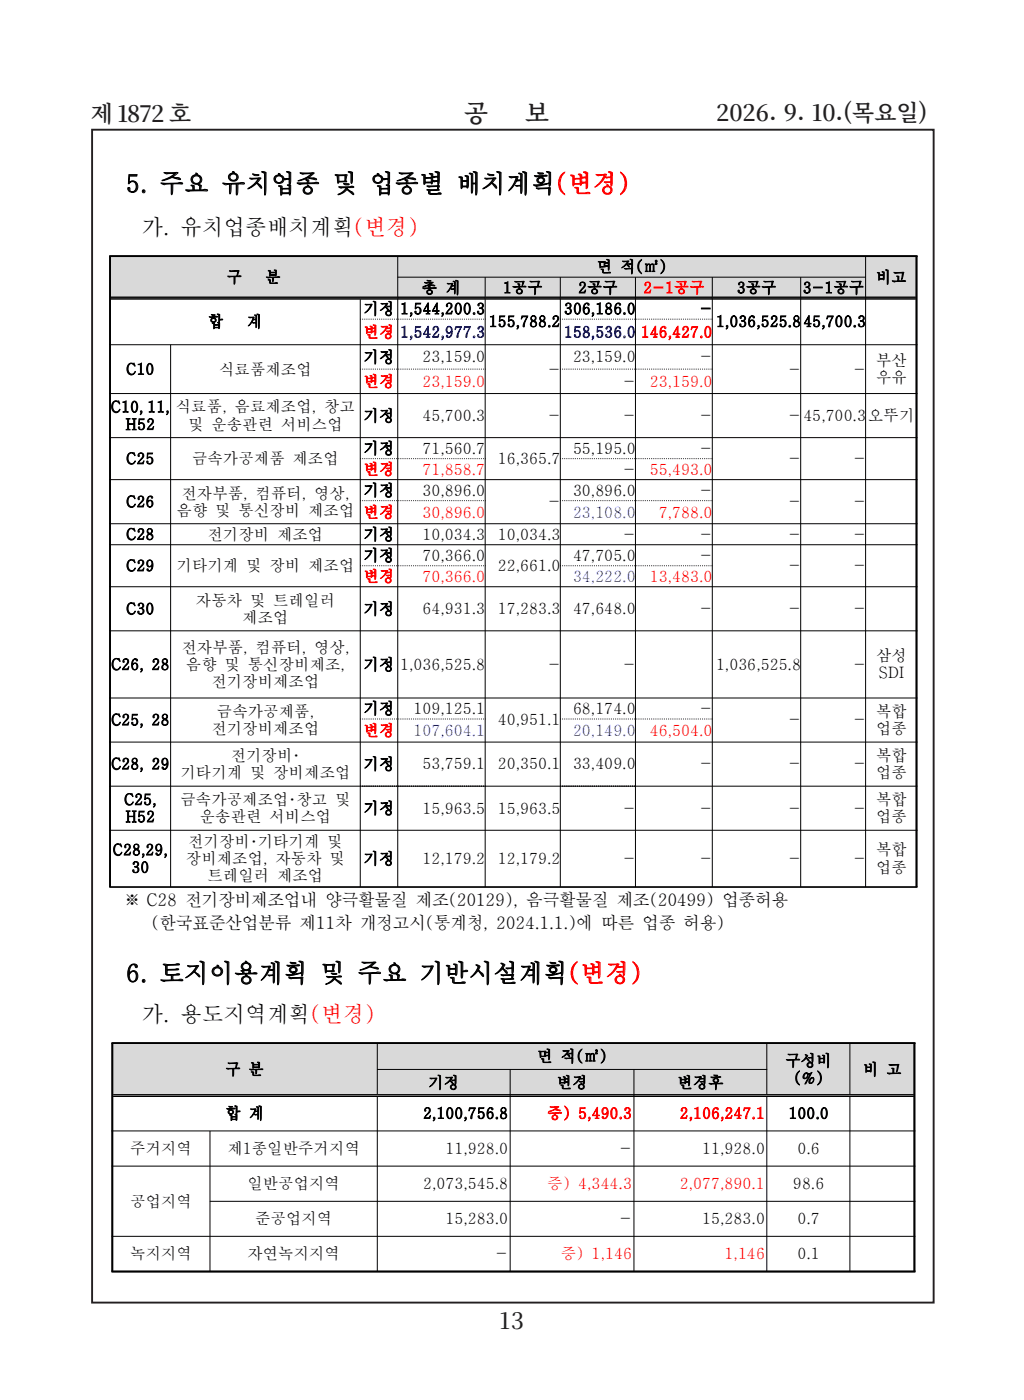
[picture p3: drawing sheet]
<svg xmlns="http://www.w3.org/2000/svg" width="190mm" height="260mm" viewBox="0 0 190 260" stroke-linecap="round" stroke-linejoin="round" font-family="sans-serif">
<defs><g id="words">
<g font-size="4.7">
<text x="23.3" y="35.7">5. 주요 유치업종 및 업종별 배치계획(변경)</text>
<text x="23.3" y="182.4">6. 토지이용계획 및 주요 기반시설계획(변경)</text>
</g>
<g font-size="4.6" fill="#231f20">
<text x="86.2" y="22.7">공</text>
<text x="97.4" y="22.7">보</text>
</g>
<g font-size="4.2" fill="#231f20">
<text x="16.9" y="22.6">제 1872 호</text>
<text x="132.9" y="22.5">2026. 9. 10.(목요일)</text>
<text x="92.7" y="246.7">13</text>
</g>
<g font-size="4.1">
<text x="26.3" y="43.7">가. 유치업종배치계획(변경)</text>
<text x="26.3" y="189.8">가. 용도지역계획(변경)</text>
</g>
<g font-size="3.2">
<text x="23.3" y="168.3">※ C28 전기장비제조업내 양극활물질 제조(20129), 음극활물질 제조(20499) 업종허용</text>
<text x="28" y="172.5">(한국표준산업분류 제11차 개정고시(통계청, 2024.1.1.)에 따른 업종 허용)</text>
</g>
<g font-size="2.9">
<text x="42.1" y="52.5">구</text>
<text x="49.3" y="52.5">분</text>
<text x="110.8" y="50.6">면 적(㎡)</text>
<text x="162.6" y="52.5">비고</text>
<text x="67.5" y="58.4">기정</text>
<text x="74.3" y="58.4">1,544,200.3</text>
<text x="78.3" y="54.5">총 계</text>
<text x="93.3" y="54.5">1공구</text>
<text x="104.6" y="58.4">306,186.0</text>
<text x="107.3" y="54.5">2공구</text>
<text x="129.8" y="58.4">-</text>
<text x="136.7" y="54.5">3공구</text>
<text x="149" y="54.5">3-1공구</text>
<text x="38.6" y="60.7">합</text>
<text x="45.8" y="60.7">계</text>
<text x="90.7" y="60.7">155,788.2</text>
<text x="132.9" y="60.7">1,036,525.8</text>
<text x="149.1" y="60.7">45,700.3</text>
<text x="23.4" y="69.6">C10</text>
<text x="40.7" y="69.6">식료품제조업</text>
<text x="67.5" y="67.3">기정</text>
<text x="78.4" y="67.3">23,159.0</text>
<text x="101.6" y="69.6">-</text>
<text x="106.3" y="67.3">23,159.0</text>
<text x="115.6" y="71.8">-</text>
<text x="129.8" y="67.3">-</text>
<text x="146.2" y="69.6">-</text>
<text x="158.3" y="69.6">-</text>
<text x="162.6" y="68">부산</text>
<text x="162.6" y="71.2">우유</text>
<text x="20.6" y="76.6">C10, 11,</text>
<text x="32.7" y="76.6">식료품, 음료제조업, 창고</text>
<text x="23.3" y="79.8">H52</text>
<text x="34.9" y="79.8">및 운송관련 서비스업</text>
<text x="67.5" y="78.2">기정</text>
<text x="78.4" y="78.2">45,700.3</text>
<text x="101.6" y="78.2">-</text>
<text x="115.6" y="78.2">-</text>
<text x="129.8" y="78.2">-</text>
<text x="146.2" y="78.2">-</text>
<text x="149.1" y="78.2">45,700.3</text>
<text x="161.1" y="78.2">오뚜기</text>
<text x="23.4" y="86.2">C25</text>
<text x="35.6" y="86.2">금속가공제품 제조업</text>
<text x="67.5" y="84.3">기정</text>
<text x="78.4" y="84.3">71,560.7</text>
<text x="92.3" y="86.2">16,365.7</text>
<text x="106.3" y="84.3">55,195.0</text>
<text x="115.6" y="88.2">-</text>
<text x="129.8" y="84.3">-</text>
<text x="146.2" y="86.2">-</text>
<text x="158.3" y="86.2">-</text>
<text x="23.4" y="94.2">C26</text>
<text x="32.8" y="95.8">음향 및 통신장비 제조업</text>
<text x="33.7" y="92.6">전자부품, 컴퓨터, 영상,</text>
<text x="67.5" y="92.1">기정</text>
<text x="78.4" y="92.1">30,896.0</text>
<text x="101.6" y="94.2">-</text>
<text x="106.3" y="92.1">30,896.0</text>
<text x="129.8" y="92.1">-</text>
<text x="146.2" y="94.2">-</text>
<text x="158.3" y="94.2">-</text>
<text x="23.4" y="100.2">C28</text>
<text x="38.5" y="100.2">전기장비 제조업</text>
<text x="67.5" y="100.2">기정</text>
<text x="78.4" y="100.2">10,034.3</text>
<text x="92.3" y="100.2">10,034.3</text>
<text x="115.6" y="100.2">-</text>
<text x="129.8" y="100.2">-</text>
<text x="146.2" y="100.2">-</text>
<text x="158.3" y="100.2">-</text>
<text x="23.4" y="106.1">C29</text>
<text x="32.8" y="106.1">기타기계 및 장비 제조업</text>
<text x="67.5" y="104.1">기정</text>
<text x="78.4" y="104.1">70,366.0</text>
<text x="92.3" y="106.1">22,661.0</text>
<text x="106.3" y="104.1">47,705.0</text>
<text x="129.8" y="104.1">-</text>
<text x="146.2" y="106.1">-</text>
<text x="158.3" y="106.1">-</text>
<text x="36.3" y="112.5">자동차 및 트레일러</text>
<text x="23.4" y="114.1">C30</text>
<text x="45" y="115.7">제조업</text>
<text x="67.5" y="114.1">기정</text>
<text x="78.4" y="114.1">64,931.3</text>
<text x="92.3" y="114.1">17,283.3</text>
<text x="106.3" y="114.1">47,648.0</text>
<text x="129.8" y="114.1">-</text>
<text x="146.2" y="114.1">-</text>
<text x="158.3" y="114.1">-</text>
<text x="20.6" y="124.4">C26, 28</text>
<text x="33.7" y="121.2">전자부품, 컴퓨터, 영상,</text>
<text x="34.5" y="124.4">음향 및 통신장비제조,</text>
<text x="67.5" y="124.4">기정</text>
<text x="74.3" y="124.4">1,036,525.8</text>
<text x="101.6" y="124.4">-</text>
<text x="115.6" y="124.4">-</text>
<text x="132.9" y="124.4">1,036,525.8</text>
<text x="158.3" y="124.4">-</text>
<text x="162.6" y="122.8">삼성</text>
<text x="163" y="126">SDI</text>
<text x="39.2" y="127.6">전기장비제조업</text>
<text x="20.6" y="134.7">C25, 28</text>
<text x="39.2" y="136.3">전기장비제조업</text>
<text x="40.2" y="133.1">금속가공제품,</text>
<text x="67.5" y="132.6">기정</text>
<text x="76.7" y="132.6">109,125.1</text>
<text x="92.3" y="134.7">40,951.1</text>
<text x="106.3" y="132.6">68,174.0</text>
<text x="129.8" y="132.6">-</text>
<text x="146.2" y="134.7">-</text>
<text x="158.3" y="134.7">-</text>
<text x="162.6" y="133.1">복합</text>
<text x="162.6" y="136.3">업종</text>
<text x="20.6" y="142.9">C28, 29</text>
<text x="42.8" y="141.3">전기장비･</text>
<text x="67.5" y="142.9">기정</text>
<text x="78.4" y="142.9">53,759.1</text>
<text x="92.3" y="142.9">20,350.1</text>
<text x="106.3" y="142.9">33,409.0</text>
<text x="129.8" y="142.9">-</text>
<text x="146.2" y="142.9">-</text>
<text x="158.3" y="142.9">-</text>
<text x="162.6" y="141.3">복합</text>
<text x="23" y="149.5">C25,</text>
<text x="33.5" y="144.5">기타기계 및 장비제조업</text>
<text x="33.5" y="149.5">금속가공제조업･창고 및</text>
<text x="162.6" y="144.5">업종</text>
<text x="162.6" y="149.5">복합</text>
<text x="23.3" y="152.7">H52</text>
<text x="37.1" y="152.7">운송관련 서비스업</text>
<text x="67.5" y="151.1">기정</text>
<text x="78.4" y="151.1">15,963.5</text>
<text x="92.3" y="151.1">15,963.5</text>
<text x="115.6" y="151.1">-</text>
<text x="129.8" y="151.1">-</text>
<text x="146.2" y="151.1">-</text>
<text x="158.3" y="151.1">-</text>
<text x="162.6" y="152.7">업종</text>
<text x="20.9" y="158.8">C28,29,</text>
<text x="34.5" y="160.5">장비제조업, 자동차 및</text>
<text x="34.9" y="157.2">전기장비･기타기계 및</text>
<text x="67.5" y="160.5">기정</text>
<text x="78.4" y="160.5">12,179.2</text>
<text x="92.3" y="160.5">12,179.2</text>
<text x="115.6" y="160.5">-</text>
<text x="129.8" y="160.5">-</text>
<text x="146.2" y="160.5">-</text>
<text x="158.3" y="160.5">-</text>
<text x="162.6" y="158.8">복합</text>
<text x="24.4" y="162.1">30</text>
<text x="38.5" y="163.7">트레일러 제조업</text>
<text x="162.6" y="162.1">업종</text>
<text x="99.7" y="197.2">면 적(㎡)</text>
<text x="145.8" y="198">구성비</text>
<text x="41.9" y="199.6">구 분</text>
<text x="79.5" y="202.1">기정</text>
<text x="103.3" y="202.1">변경</text>
<text x="125.7" y="202.1">변경후</text>
<text x="147.3" y="201.2">(%)</text>
<text x="160.2" y="199.6">비 고</text>
<text x="41.9" y="207.8">합 계</text>
<text x="78.5" y="207.8">2,100,756.8</text>
<text x="146.3" y="207.8">100.0</text>
<text x="24.1" y="214.3">주거지역</text>
<text x="42.2" y="214.3">제1종일반주거지역</text>
<text x="82.7" y="214.3">11,928.0</text>
<text x="114.9" y="214.3">-</text>
<text x="130.3" y="214.3">11,928.0</text>
<text x="148" y="214.3">0.6</text>
<text x="45.9" y="220.8">일반공업지역</text>
<text x="78.5" y="220.8">2,073,545.8</text>
<text x="147.1" y="220.8">98.6</text>
<text x="24.1" y="224.1">공업지역</text>
<text x="47.3" y="227.4">준공업지역</text>
<text x="82.7" y="227.4">15,283.0</text>
<text x="114.9" y="227.4">-</text>
<text x="130.3" y="227.4">15,283.0</text>
<text x="148" y="227.4">0.7</text>
<text x="24.1" y="233.9">녹지지역</text>
<text x="45.9" y="233.9">자연녹지지역</text>
<text x="91.9" y="233.9">-</text>
<text x="148" y="233.9">0.1</text>
</g>
<g font-size="2.9" fill="#f00">
<text x="119.4" y="54.5">2-1공구</text>
<text x="67.5" y="62.7">변경</text>
<text x="118.9" y="62.7">146,427.0</text>
<text x="67.5" y="71.8">변경</text>
<text x="78.4" y="71.8">23,159.0</text>
<text x="120.6" y="71.8">23,159.0</text>
<text x="67.5" y="88.2">변경</text>
<text x="78.4" y="88.2">71,858.7</text>
<text x="120.6" y="88.2">55,493.0</text>
<text x="67.5" y="96.1">변경</text>
<text x="78.4" y="96.1">30,896.0</text>
<text x="122.2" y="96.1">7,788.0</text>
<text x="67.5" y="108">변경</text>
<text x="78.4" y="108">70,366.0</text>
<text x="120.6" y="108">13,483.0</text>
<text x="67.5" y="136.7">변경</text>
<text x="120.6" y="136.7">46,504.0</text>
<text x="101.6" y="207.8">증) 5,490.3</text>
<text x="126.1" y="207.8">2,106,247.1</text>
<text x="101.6" y="220.8">증) 4,344.3</text>
<text x="126.1" y="220.8">2,077,890.1</text>
<text x="104.1" y="233.9">증) 1,146</text>
<text x="134.4" y="233.9">1,146</text>
</g>
<g font-size="2.9" fill="#00f">
<text x="74.3" y="62.7">1,542,977.3</text>
<text x="104.6" y="62.7">158,536.0</text>
<text x="106.3" y="96.1">23,108.0</text>
<text x="106.3" y="108">34,222.0</text>
<text x="76.7" y="136.7">107,604.1</text>
<text x="106.3" y="136.7">20,149.0</text>
</g>
</g></defs>
<path d="M17.1 24.1h156.1v217.8h-156.1z" fill="none" stroke="#231f20" stroke-width=".35"/>
<path d="M20.4 47.6h53.4v7.8h-53.4z" fill-rule="evenodd" fill="#d9d9d9"/>
<path d="M20.6 55.2h53.2M20.6 55.5h53.2" fill="none" stroke="#000" stroke-width=".19"/>
<g fill="#d9d9d9">
<path d="M73.8 47.6h86.8v3.9h-86.8z" fill-rule="evenodd"/>
<path d="M160.6 47.6h9.5v7.8h-9.5z" fill-rule="evenodd"/>
</g>
<path d="M160.6 55.2h9.3M160.6 55.5h9.3" fill="none" stroke="#000" stroke-width=".19"/>
<path d="M73.8 51.5h16.2v3.9h-16.2z" fill-rule="evenodd" fill="#d9d9d9"/>
<path d="M73.8 55.2h16.2M73.8 55.5h16.2" fill="none" stroke="#000" stroke-width=".19"/>
<path d="M90 51.5h14v3.9h-14z" fill-rule="evenodd" fill="#d9d9d9"/>
<path d="M90 55.2h14M90 55.5h14" fill="none" stroke="#000" stroke-width=".19"/>
<path d="M104 51.5h13.9v3.9h-13.9z" fill-rule="evenodd" fill="#d9d9d9"/>
<path d="M104 55.2h13.9M104 55.5h13.9" fill="none" stroke="#000" stroke-width=".19"/>
<path d="M117.9 51.5h14.3v3.9h-14.3z" fill-rule="evenodd" fill="#d9d9d9"/>
<path d="M117.9 55.2h14.3M117.9 55.5h14.3" fill="none" stroke="#000" stroke-width=".19"/>
<path d="M132.2 51.5h16.4v3.9h-16.4z" fill-rule="evenodd" fill="#d9d9d9"/>
<path d="M132.2 55.2h16.4M132.2 55.5h16.4" fill="none" stroke="#000" stroke-width=".19"/>
<path d="M148.6 51.5h12v3.9h-12z" fill-rule="evenodd" fill="#d9d9d9"/>
<g fill="none" stroke="#000" stroke-width=".19">
<path d="M20.6 55.2h69.4M20.6 55.5h69.4M66.8 59.3h.2M66.8 55.6v109.1M67.2 59.3h.1M67.5 59.3h.2M67.9 59.3h.1M68.2 59.3h.2M68.6 59.3h.1M68.9 59.3h.2M69.3 59.3h.1M69.6 59.3h.2"/>
<path d="M70 59.3h.1M70.3 59.3h.2M70.7 59.3h.1M71 59.3h.2M71.4 59.3h.1M71.7 59.3h.2M72.1 59.3h.1M72.4 59.3h.2M72.8 59.3h.1M73.1 59.3h.2M73.5 59.3h.1M73.8 51.5h86.9"/>
<path d="M73.8 47.6v117.1M73.8 59.3h.2M74.2 59.3h.1M74.5 59.3h.2M74.9 59.3h.1M75.2 59.3h.2M75.6 59.3h.1M75.9 59.3h.2M76.3 59.3h.1M76.6 59.3h.2M77 59.3h.1M77.3 59.3h.2"/>
<path d="M77.7 59.3h.1M78 59.3h.2M78.4 59.3h.1M78.8 59.3h.1M79.1 59.3h.1M79.5 59.3h.1M79.8 59.3h.1M80.2 59.3h.1M80.5 59.3h.1M80.9 59.3h.1M81.2 59.3h.1M81.6 59.3h.1"/>
<path d="M81.9 59.3h.2M82.3 59.3h.1M82.6 59.3h.2M83 59.3h.1M83.3 59.3h.2M83.7 59.3h.1M84 59.3h.2M84.4 59.3h.1M84.7 59.3h.2M85.1 59.3h.1M85.4 59.3h.2M85.8 59.3h.1"/>
<path d="M86.1 59.3h.2M86.5 59.3h.1M86.8 59.3h.2M87.2 59.3h.1M87.5 59.3h.2M87.9 59.3h.1M88.2 59.3h.2M88.6 59.3h.1M88.9 59.3h.2M89.3 59.3h.1M89.6 59.3h.2M90 59.3h.1"/>
<path d="M90 51.5v113.2M90.1 55.2h13.9M90.1 55.5h13.9M103.9 59.3h.2M104 51.5v113.2M104 55.2h28.2M104 55.5h28.2M104.3 59.3h.1M104.6 59.3h.2M105 59.3h.1M105.3 59.3h.2M105.7 59.3h.1"/>
<path d="M106 59.3h.2M106.4 59.3h.1M106.7 59.3h.2M107.1 59.3h.1M107.4 59.3h.2M107.8 59.3h.1M108.1 59.3h.2M108.5 59.3h.1M108.8 59.3h.2M109.2 59.3h.1M109.5 59.3h.2M109.9 59.3h.1"/>
<path d="M110.3 59.3h.1M110.6 59.3h.1M111 59.3h.1M111.3 59.3h.1M111.7 59.3h.1M112 59.3h.1M112.4 59.3h.1M112.7 59.3h.2M113.1 59.3h.1M113.4 59.3h.2M113.8 59.3h.1M114.1 59.3h.2"/>
<path d="M114.5 59.3h.1M114.8 59.3h.2M115.2 59.3h.1M115.5 59.3h.2M115.9 59.3h.1M116.2 59.3h.2M116.6 59.3h.1M116.9 59.3h.2M117.3 59.3h.1M117.6 59.3h.2M117.9 51.5v113.2M118 59.3h.1"/>
<path d="M118.3 59.3h.2M118.7 59.3h.1M119 59.3h.2M119.4 59.3h.1M119.7 59.3h.2M120.1 59.3h.1M120.4 59.3h.2M120.8 59.3h.1M121.1 59.3h.2M121.5 59.3h.1M121.8 59.3h.2M122.2 59.3h.1"/>
<path d="M122.5 59.3h.2M122.9 59.3h.1M123.2 59.3h.2M123.6 59.3h.1M123.9 59.3h.2M124.3 59.3h.1M124.6 59.3h.2M125 59.3h.1M125.4 59.3h.1M125.7 59.3h.1M126.1 59.3h.1M126.4 59.3h.1"/>
<path d="M126.8 59.3h.1M127.1 59.3h.1M127.5 59.3h.1M127.8 59.3h.2M128.2 59.3h.1M128.5 59.3h.2M128.9 59.3h.1M129.2 59.3h.2M129.6 59.3h.1M129.9 59.3h.2M130.3 59.3h.1M130.6 59.3h.2"/>
<path d="M131 59.3h.1M131.3 59.3h.2M131.7 59.3h.1M132 59.3h.2M132.2 51.5v113.2M132.2 55.2h37.7M132.2 55.5h37.7M148.6 51.5v113.2M160.6 47.6v117.1M20.3 64h149.9M20.3 73.1h149.9M31.7 64v100.7"/>
<path d="M66.8 68.6h.2M67.2 68.6h.1M67.5 68.6h.2M67.9 68.6h.1M68.2 68.6h.2M68.6 68.6h.1M68.9 68.6h.2M69.3 68.6h.1M69.6 68.6h.2M70 68.6h.1M70.3 68.6h.2M70.7 68.6h.1"/>
<path d="M71 68.6h.2M71.4 68.6h.1M71.7 68.6h.2M72.1 68.6h.1M72.4 68.6h.2M72.8 68.6h.1M73.1 68.6h.2M73.5 68.6h.1M73.8 68.6h.2M74.2 68.6h.1M74.5 68.6h.2M74.9 68.6h.1"/>
<path d="M75.2 68.6h.2M75.6 68.6h.1M75.9 68.6h.2M76.3 68.6h.1M76.6 68.6h.2M77 68.6h.1M77.3 68.6h.2M77.7 68.6h.1M78 68.6h.2M78.4 68.6h.1M78.8 68.6h.1M79.1 68.6h.1"/>
<path d="M79.5 68.6h.1M79.8 68.6h.1M80.2 68.6h.1M80.5 68.6h.1M80.9 68.6h.1M81.2 68.6h.1M81.6 68.6h.1M81.9 68.6h.2M82.3 68.6h.1M82.6 68.6h.2M83 68.6h.1M83.3 68.6h.2"/>
<path d="M83.7 68.6h.1M84 68.6h.2M84.4 68.6h.1M84.7 68.6h.2M85.1 68.6h.1M85.4 68.6h.2M85.8 68.6h.1M86.1 68.6h.2M86.5 68.6h.1M86.8 68.6h.2M87.2 68.6h.1M87.5 68.6h.2"/>
<path d="M87.9 68.6h.1M88.2 68.6h.2M88.6 68.6h.1M88.9 68.6h.2M89.3 68.6h.1M89.6 68.6h.2M90 68.6h.1M103.9 68.6h.2M104.3 68.6h.1M104.6 68.6h.2M105 68.6h.1M105.3 68.6h.2"/>
<path d="M105.7 68.6h.1M106 68.6h.2M106.4 68.6h.1M106.7 68.6h.2M107.1 68.6h.1M107.4 68.6h.2M107.8 68.6h.1M108.1 68.6h.2M108.5 68.6h.1M108.8 68.6h.2M109.2 68.6h.1M109.5 68.6h.2"/>
<path d="M109.9 68.6h.1M110.3 68.6h.1M110.6 68.6h.1M111 68.6h.1M111.3 68.6h.1M111.7 68.6h.1M112 68.6h.1M112.4 68.6h.1M112.7 68.6h.2M113.1 68.6h.1M113.4 68.6h.2M113.8 68.6h.1"/>
<path d="M114.1 68.6h.2M114.5 68.6h.1M114.8 68.6h.2M115.2 68.6h.1M115.5 68.6h.2M115.9 68.6h.1M116.2 68.6h.2M116.6 68.6h.1M116.9 68.6h.2M117.3 68.6h.1M117.6 68.6h.2M118 68.6h.1"/>
<path d="M118.3 68.6h.2M118.7 68.6h.1M119 68.6h.2M119.4 68.6h.1M119.7 68.6h.2M120.1 68.6h.1M120.4 68.6h.2M120.8 68.6h.1M121.1 68.6h.2M121.5 68.6h.1M121.8 68.6h.2M122.2 68.6h.1"/>
<path d="M122.5 68.6h.2M122.9 68.6h.1M123.2 68.6h.2M123.6 68.6h.1M123.9 68.6h.2M124.3 68.6h.1M124.6 68.6h.2M125 68.6h.1M125.4 68.6h.1M125.7 68.6h.1M126.1 68.6h.1M126.4 68.6h.1"/>
<path d="M126.8 68.6h.1M127.1 68.6h.1M127.5 68.6h.1M127.8 68.6h.2M128.2 68.6h.1M128.5 68.6h.2M128.9 68.6h.1M129.2 68.6h.2M129.6 68.6h.1M129.9 68.6h.2M130.3 68.6h.1M130.6 68.6h.2"/>
<path d="M131 68.6h.1M131.3 68.6h.2M131.7 68.6h.1M132 68.6h.2M20.3 81.3h149.9M20.3 89.1h149.9M20.3 97.3h149.9M66.8 85.2h.2M66.8 93h.2M67.2 85.2h.1M67.2 93h.1M67.5 85.2h.2"/>
<path d="M67.5 93h.2M67.9 85.2h.1M67.9 93h.1M68.2 85.2h.2M68.2 93h.2M68.6 85.2h.1M68.6 93h.1M68.9 85.2h.2M68.9 93h.2M69.3 85.2h.1M69.3 93h.1M69.6 85.2h.2"/>
<path d="M69.6 93h.2M70 85.2h.1M70 93h.1M70.3 85.2h.2M70.3 93h.2M70.7 85.2h.1M70.7 93h.1M71 85.2h.2M71 93h.2M71.4 85.2h.1M71.4 93h.1M71.7 85.2h.2"/>
<path d="M71.7 93h.2M72.1 85.2h.1M72.1 93h.1M72.4 85.2h.2M72.4 93h.2M72.8 85.2h.1M72.8 93h.1M73.1 85.2h.2M73.1 93h.2M73.5 85.2h.1M73.5 93h.1M73.8 85.2h.2"/>
<path d="M73.8 93h.2M74.2 85.2h.1M74.2 93h.1M74.5 85.2h.2M74.5 93h.2M74.9 85.2h.1M74.9 93h.1M75.2 85.2h.2M75.2 93h.2M75.6 85.2h.1M75.6 93h.1M75.9 85.2h.2"/>
<path d="M75.9 93h.2M76.3 85.2h.1M76.3 93h.1M76.6 85.2h.2M76.6 93h.2M77 85.2h.1M77 93h.1M77.3 85.2h.2M77.3 93h.2M77.7 85.2h.1M77.7 93h.1M78 85.2h.2"/>
<path d="M78 93h.2M78.4 85.2h.1M78.4 93h.1M78.8 85.2h.1M78.8 93h.1M79.1 85.2h.1M79.1 93h.1M79.5 85.2h.1M79.5 93h.1M79.8 85.2h.1M79.8 93h.1M80.2 85.2h.1"/>
<path d="M80.2 93h.1M80.5 85.2h.1M80.5 93h.1M80.9 85.2h.1M80.9 93h.1M81.2 85.2h.1M81.2 93h.1M81.6 85.2h.1M81.6 93h.1M81.9 85.2h.2M81.9 93h.2M82.3 85.2h.1"/>
<path d="M82.3 93h.1M82.6 85.2h.2M82.6 93h.2M83 85.2h.1M83 93h.1M83.3 85.2h.2M83.3 93h.2M83.7 85.2h.1M83.7 93h.1M84 85.2h.2M84 93h.2M84.4 85.2h.1"/>
<path d="M84.4 93h.1M84.7 85.2h.2M84.7 93h.2M85.1 85.2h.1M85.1 93h.1M85.4 85.2h.2M85.4 93h.2M85.8 85.2h.1M85.8 93h.1M86.1 85.2h.2M86.1 93h.2M86.5 85.2h.1"/>
<path d="M86.5 93h.1M86.8 85.2h.2M86.8 93h.2M87.2 85.2h.1M87.2 93h.1M87.5 85.2h.2M87.5 93h.2M87.9 85.2h.1M87.9 93h.1M88.2 85.2h.2M88.2 93h.2M88.6 85.2h.1"/>
<path d="M88.6 93h.1M88.9 85.2h.2M88.9 93h.2M89.3 85.2h.1M89.3 93h.1M89.6 85.2h.2M89.6 93h.2M90 85.2h.1M90 93h.1M103.9 85.2h.2M103.9 93h.2M104.3 85.2h.1"/>
<path d="M104.3 93h.1M104.6 85.2h.2M104.6 93h.2M105 85.2h.1M105 93h.1M105.3 85.2h.2M105.3 93h.2M105.7 85.2h.1M105.7 93h.1M106 85.2h.2M106 93h.2M106.4 85.2h.1"/>
<path d="M106.4 93h.1M106.7 85.2h.2M106.7 93h.2M107.1 85.2h.1M107.1 93h.1M107.4 85.2h.2M107.4 93h.2M107.8 85.2h.1M107.8 93h.1M108.1 85.2h.2M108.1 93h.2M108.5 85.2h.1"/>
<path d="M108.5 93h.1M108.8 85.2h.2M108.8 93h.2M109.2 85.2h.1M109.2 93h.1M109.5 85.2h.2M109.5 93h.2M109.9 85.2h.1M109.9 93h.1M110.3 85.2h.1M110.3 93h.1M110.6 85.2h.1"/>
<path d="M110.6 93h.1M111 85.2h.1M111 93h.1M111.3 85.2h.1M111.3 93h.1M111.7 85.2h.1M111.7 93h.1M112 85.2h.1M112 93h.1M112.4 85.2h.1M112.4 93h.1M112.7 85.2h.2"/>
<path d="M112.7 93h.2M113.1 85.2h.1M113.1 93h.1M113.4 85.2h.2M113.4 93h.2M113.8 85.2h.1M113.8 93h.1M114.1 85.2h.2M114.1 93h.2M114.5 85.2h.1M114.5 93h.1M114.8 85.2h.2"/>
<path d="M114.8 93h.2M115.2 85.2h.1M115.2 93h.1M115.5 85.2h.2M115.5 93h.2M115.9 85.2h.1M115.9 93h.1M116.2 85.2h.2M116.2 93h.2M116.6 85.2h.1M116.6 93h.1M116.9 85.2h.2"/>
<path d="M116.9 93h.2M117.3 85.2h.1M117.3 93h.1M117.6 85.2h.2M117.6 93h.2M118 85.2h.1M118 93h.1M118.3 85.2h.2M118.3 93h.2M118.7 85.2h.1M118.7 93h.1M119 85.2h.2"/>
<path d="M119 93h.2M119.4 85.2h.1M119.4 93h.1M119.7 85.2h.2M119.7 93h.2M120.1 85.2h.1M120.1 93h.1M120.4 85.2h.2M120.4 93h.2M120.8 85.2h.1M120.8 93h.1M121.1 85.2h.2"/>
<path d="M121.1 93h.2M121.5 85.2h.1M121.5 93h.1M121.8 85.2h.2M121.8 93h.2M122.2 85.2h.1M122.2 93h.1M122.5 85.2h.2M122.5 93h.2M122.9 85.2h.1M122.9 93h.1M123.2 85.2h.2"/>
<path d="M123.2 93h.2M123.6 85.2h.1M123.6 93h.1M123.9 85.2h.2M123.9 93h.2M124.3 85.2h.1M124.3 93h.1M124.6 85.2h.2M124.6 93h.2M125 85.2h.1M125 93h.1M125.4 85.2h.1"/>
<path d="M125.4 93h.1M125.7 85.2h.1M125.7 93h.1M126.1 85.2h.1M126.1 93h.1M126.4 85.2h.1M126.4 93h.1M126.8 85.2h.1M126.8 93h.1M127.1 85.2h.1M127.1 93h.1M127.5 85.2h.1"/>
<path d="M127.5 93h.1M127.8 85.2h.2M127.8 93h.2M128.2 85.2h.1M128.2 93h.1M128.5 85.2h.2M128.5 93h.2M128.9 85.2h.1M128.9 93h.1M129.2 85.2h.2M129.2 93h.2M129.6 85.2h.1"/>
<path d="M129.6 93h.1M129.9 85.2h.2M129.9 93h.2M130.3 85.2h.1M130.3 93h.1M130.6 85.2h.2M130.6 93h.2M131 85.2h.1M131 93h.1M131.3 85.2h.2M131.3 93h.2M131.7 85.2h.1"/>
<path d="M131.7 93h.1M132 85.2h.2M132 93h.2M20.3 101.2h149.9M20.3 109h149.9M20.3 117.2h149.9M66.8 105.1h.2M67.2 105.1h.1M67.5 105.1h.2M67.9 105.1h.1M68.2 105.1h.2M68.6 105.1h.1"/>
<path d="M68.9 105.1h.2M69.3 105.1h.1M69.6 105.1h.2M70 105.1h.1M70.3 105.1h.2M70.7 105.1h.1M71 105.1h.2M71.4 105.1h.1M71.7 105.1h.2M72.1 105.1h.1M72.4 105.1h.2M72.8 105.1h.1"/>
<path d="M73.1 105.1h.2M73.5 105.1h.1M73.8 105.1h.2M74.2 105.1h.1M74.5 105.1h.2M74.9 105.1h.1M75.2 105.1h.2M75.6 105.1h.1M75.9 105.1h.2M76.3 105.1h.1M76.6 105.1h.2M77 105.1h.1"/>
<path d="M77.3 105.1h.2M77.7 105.1h.1M78 105.1h.2M78.4 105.1h.1M78.8 105.1h.1M79.1 105.1h.1M79.5 105.1h.1M79.8 105.1h.1M80.2 105.1h.1M80.5 105.1h.1M80.9 105.1h.1M81.2 105.1h.1"/>
<path d="M81.6 105.1h.1M81.9 105.1h.2M82.3 105.1h.1M82.6 105.1h.2M83 105.1h.1M83.3 105.1h.2M83.7 105.1h.1M84 105.1h.2M84.4 105.1h.1M84.7 105.1h.2M85.1 105.1h.1M85.4 105.1h.2"/>
<path d="M85.8 105.1h.1M86.1 105.1h.2M86.5 105.1h.1M86.8 105.1h.2M87.2 105.1h.1M87.5 105.1h.2M87.9 105.1h.1M88.2 105.1h.2M88.6 105.1h.1M88.9 105.1h.2M89.3 105.1h.1M89.6 105.1h.2"/>
<path d="M90 105.1h.1M103.9 105.1h.2M104.3 105.1h.1M104.6 105.1h.2M105 105.1h.1M105.3 105.1h.2M105.7 105.1h.1M106 105.1h.2M106.4 105.1h.1M106.7 105.1h.2M107.1 105.1h.1M107.4 105.1h.2"/>
<path d="M107.8 105.1h.1M108.1 105.1h.2M108.5 105.1h.1M108.8 105.1h.2M109.2 105.1h.1M109.5 105.1h.2M109.9 105.1h.1M110.3 105.1h.1M110.6 105.1h.1M111 105.1h.1M111.3 105.1h.1M111.7 105.1h.1"/>
<path d="M112 105.1h.1M112.4 105.1h.1M112.7 105.1h.2M113.1 105.1h.1M113.4 105.1h.2M113.8 105.1h.1M114.1 105.1h.2M114.5 105.1h.1M114.8 105.1h.2M115.2 105.1h.1M115.5 105.1h.2M115.9 105.1h.1"/>
<path d="M116.2 105.1h.2M116.6 105.1h.1M116.9 105.1h.2M117.3 105.1h.1M117.6 105.1h.2M118 105.1h.1M118.3 105.1h.2M118.7 105.1h.1M119 105.1h.2M119.4 105.1h.1M119.7 105.1h.2M120.1 105.1h.1"/>
<path d="M120.4 105.1h.2M120.8 105.1h.1M121.1 105.1h.2M121.5 105.1h.1M121.8 105.1h.2M122.2 105.1h.1M122.5 105.1h.2M122.9 105.1h.1M123.2 105.1h.2M123.6 105.1h.1M123.9 105.1h.2M124.3 105.1h.1"/>
<path d="M124.6 105.1h.2M125 105.1h.1M125.4 105.1h.1M125.7 105.1h.1M126.1 105.1h.1M126.4 105.1h.1M126.8 105.1h.1M127.1 105.1h.1M127.5 105.1h.1M127.8 105.1h.2M128.2 105.1h.1M128.5 105.1h.2"/>
<path d="M128.9 105.1h.1M129.2 105.1h.2M129.6 105.1h.1M129.9 105.1h.2M130.3 105.1h.1M130.6 105.1h.2M131 105.1h.1M131.3 105.1h.2M131.7 105.1h.1M132 105.1h.2M20.3 129.6h149.9M20.3 137.8h149.9"/>
<path d="M66.8 133.5h.2M67.2 133.5h.1M67.5 133.5h.2M67.9 133.5h.1M68.2 133.5h.2M68.6 133.5h.1M68.9 133.5h.2M69.3 133.5h.1M69.6 133.5h.2M70 133.5h.1M70.3 133.5h.2M70.7 133.5h.1"/>
<path d="M71 133.5h.2M71.4 133.5h.1M71.7 133.5h.2M72.1 133.5h.1M72.4 133.5h.2M72.8 133.5h.1M73.1 133.5h.2M73.5 133.5h.1M73.8 133.5h.2M74.2 133.5h.1M74.5 133.5h.2M74.9 133.5h.1"/>
<path d="M75.2 133.5h.2M75.6 133.5h.1M75.9 133.5h.2M76.3 133.5h.1M76.6 133.5h.2M77 133.5h.1M77.3 133.5h.2M77.7 133.5h.1M78 133.5h.2M78.4 133.5h.1M78.8 133.5h.1M79.1 133.5h.1"/>
<path d="M79.5 133.5h.1M79.8 133.5h.1M80.2 133.5h.1M80.5 133.5h.1M80.9 133.5h.1M81.2 133.5h.1M81.6 133.5h.1M81.9 133.5h.2M82.3 133.5h.1M82.6 133.5h.2M83 133.5h.1M83.3 133.5h.2"/>
<path d="M83.7 133.5h.1M84 133.5h.2M84.4 133.5h.1M84.7 133.5h.2M85.1 133.5h.1M85.4 133.5h.2M85.8 133.5h.1M86.1 133.5h.2M86.5 133.5h.1M86.8 133.5h.2M87.2 133.5h.1M87.5 133.5h.2"/>
<path d="M87.9 133.5h.1M88.2 133.5h.2M88.6 133.5h.1M88.9 133.5h.2M89.3 133.5h.1M89.6 133.5h.2M90 133.5h.1M103.9 133.5h.2M104.3 133.5h.1M104.6 133.5h.2M105 133.5h.1M105.3 133.5h.2"/>
<path d="M105.7 133.5h.1M106 133.5h.2M106.4 133.5h.1M106.7 133.5h.2M107.1 133.5h.1M107.4 133.5h.2M107.8 133.5h.1M108.1 133.5h.2M108.5 133.5h.1M108.8 133.5h.2M109.2 133.5h.1M109.5 133.5h.2"/>
<path d="M109.9 133.5h.1M110.3 133.5h.1M110.6 133.5h.1M111 133.5h.1M111.3 133.5h.1M111.7 133.5h.1M112 133.5h.1M112.4 133.5h.1M112.7 133.5h.2M113.1 133.5h.1M113.4 133.5h.2M113.8 133.5h.1"/>
<path d="M114.1 133.5h.2M114.5 133.5h.1M114.8 133.5h.2M115.2 133.5h.1M115.5 133.5h.2M115.9 133.5h.1M116.2 133.5h.2M116.6 133.5h.1M116.9 133.5h.2M117.3 133.5h.1M117.6 133.5h.2M118 133.5h.1"/>
<path d="M118.3 133.5h.2M118.7 133.5h.1M119 133.5h.2M119.4 133.5h.1M119.7 133.5h.2M120.1 133.5h.1M120.4 133.5h.2M120.8 133.5h.1M121.1 133.5h.2M121.5 133.5h.1M121.8 133.5h.2M122.2 133.5h.1"/>
<path d="M122.5 133.5h.2M122.9 133.5h.1M123.2 133.5h.2M123.6 133.5h.1M123.9 133.5h.2M124.3 133.5h.1M124.6 133.5h.2M125 133.5h.1M125.4 133.5h.1M125.7 133.5h.1M126.1 133.5h.1M126.4 133.5h.1"/>
<path d="M126.8 133.5h.1M127.1 133.5h.1M127.5 133.5h.1M127.8 133.5h.2M128.2 133.5h.1M128.5 133.5h.2M128.9 133.5h.1M129.2 133.5h.2M129.6 133.5h.1M129.9 133.5h.2M130.3 133.5h.1M130.6 133.5h.2"/>
<path d="M131 133.5h.1M131.3 133.5h.2M131.7 133.5h.1M132 133.5h.2M20.3 146h149.9M20.3 154.2h149.9"/>
</g>
<path d="M20.3 47.6h149.9M20.4 47.6v117.1M170.1 47.6v117.1M20.3 164.7h149.9" fill="none" stroke="#000" stroke-width=".32"/>
<path d="M20.8 193.7h49.2v9.8h-49.2z" fill-rule="evenodd" fill="#d9d9d9"/>
<path d="M21 203.3h49M21 203.6h49" fill="none" stroke="#000" stroke-width=".19"/>
<g fill="#d9d9d9">
<path d="M70 193.7h72.3v4.9h-72.3z" fill-rule="evenodd"/>
<path d="M142.3 193.7h15.4v9.8h-15.4z" fill-rule="evenodd"/>
</g>
<path d="M142.3 203.3h15.4M142.3 203.6h15.4" fill="none" stroke="#000" stroke-width=".19"/>
<path d="M157.7 193.7h12v9.8h-12z" fill-rule="evenodd" fill="#d9d9d9"/>
<path d="M157.7 203.3h11.8M157.7 203.6h11.8" fill="none" stroke="#000" stroke-width=".19"/>
<path d="M70 198.6h24.7v4.9h-24.7z" fill-rule="evenodd" fill="#d9d9d9"/>
<path d="M70 203.3h24.7M70 203.6h24.7" fill="none" stroke="#000" stroke-width=".19"/>
<path d="M94.7 198.6h22.9v4.9h-22.9z" fill-rule="evenodd" fill="#d9d9d9"/>
<path d="M94.7 203.3h22.9M94.7 203.6h22.9" fill="none" stroke="#000" stroke-width=".19"/>
<path d="M117.6 198.6h24.7v4.9h-24.7z" fill-rule="evenodd" fill="#d9d9d9"/>
<g fill="none" stroke="#000" stroke-width=".19">
<path d="M70 198.6h72.3M70 193.7v9.6M94.7 198.6v37.5M117.6 198.6v37.5M142.3 193.7v9.6M157.7 193.7v9.6M20.7 210h149.1M20.7 216.6h149.1M21 203.3h148.5M21 203.6h148.5M39 210v26.1M70 203.7v32.4"/>
<path d="M142.3 203.7v32.4M157.7 203.7v32.4M20.7 229.6h149.1M38.9 223.1h130.9"/>
</g>
<path d="M20.7 193.7h149.1M20.8 193.7v42.4M169.7 193.7v42.4M20.7 236.1h149.1" fill="none" stroke="#000" stroke-width=".32"/>
<use href="#words"/>
</svg>
